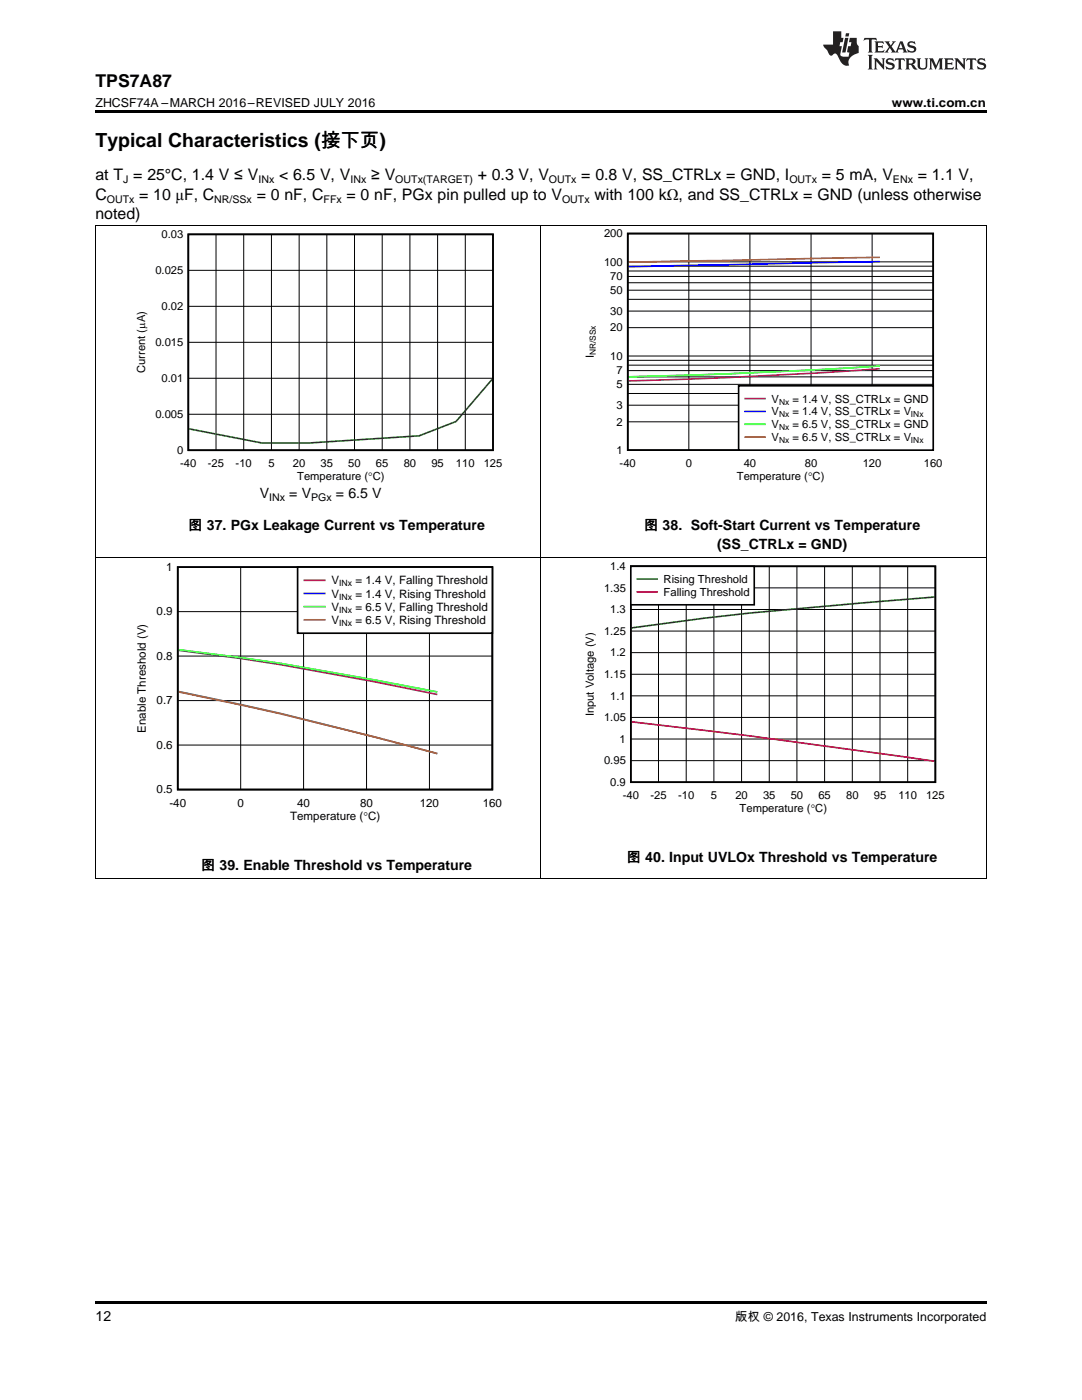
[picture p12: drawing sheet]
<svg xmlns="http://www.w3.org/2000/svg" width="216mm" height="279mm" viewBox="0 0 216 279" stroke-linecap="round" stroke-linejoin="round" font-family="sans-serif">
<defs><g id="words">
<text font-size="3.9" x="19" y="29.3">Typical Characteristics (接下页)</text>
<text font-size="3.5" x="19" y="17.3">TPS7A87</text>
<g font-size="3.2">
<text x="19" y="36">at T = 25°C, 1.4 V ≤ V</text>
<text x="55.7" y="36">&lt; 6.5 V, V</text>
<text x="74" y="36">≥ V</text>
<text x="95.3" y="36">+ 0.3 V, V</text>
<text x="116" y="36">= 0.8 V, SS_CTRLx = GND, I</text>
<text x="164" y="36">= 5 mA, V</text>
<text x="183.1" y="36">= 1.1 V,</text>
<text x="19" y="39.9">C</text>
<text x="27.8" y="39.9">= 10 μF, C</text>
<text x="51.2" y="39.9">= 0 nF, C</text>
<text x="69.1" y="39.9">= 0 nF, PGx pin pulled up to V</text>
<text x="118.6" y="39.9">with 100 kΩ, and SS_CTRLx = GND (unless otherwise</text>
<text x="19" y="43.7">noted)</text>
</g>
<g font-size="2.8">
<text x="51.8" y="99.4">V</text>
<text x="57.7" y="99.4">= V</text>
<text x="67" y="99.4">= 6.5 V</text>
<text x="37.6" y="105.8">图 37. PGx Leakage Current vs Temperature</text>
<text x="128.6" y="105.8">图 38. Soft-Start Current vs Temperature</text>
<text x="143.1" y="109.5">(SS_CTRLx = GND)</text>
<text x="40.1" y="173.7">图 39. Enable Threshold vs Temperature</text>
<text x="125.1" y="172">图 40. Input UVLOx Threshold vs Temperature</text>
<text x="19" y="263.6">12</text>
</g>
<g font-size="2.5">
<text x="19" y="21.4">ZHCSF74A –MARCH 2016–REVISED JULY 2016</text>
<text x="178" y="21.4">www.ti.com.cn</text>
<text x="146.7" y="263.6">版权 © 2016, Texas Instruments Incorporated</text>
</g>
<g font-size="2.3">
<text x="33.2" y="113.9">1</text>
<text x="66.2" y="116.6">V</text>
<text x="66.2" y="119.3">V</text>
<text x="70.9" y="116.6">= 1.4 V, Falling Threshold</text>
<text x="70.9" y="119.3">= 1.4 V, Rising Threshold</text>
<text x="31.2" y="122.8">0.9</text>
<text x="66.2" y="121.9">V</text>
<text x="66.2" y="124.5">V</text>
<text x="70.9" y="121.9">= 6.5 V, Falling Threshold</text>
<text x="70.9" y="124.5">= 6.5 V, Rising Threshold</text>
<text x="31.2" y="131.7">0.8</text>
<text x="31.2" y="140.6">0.7</text>
<text x="29.1" y="146.2" transform="rotate(-90 29.1 146.2)">Enable Threshold (V)</text>
<text x="31.2" y="149.4">0.6</text>
<text x="31.2" y="158.3">0.5</text>
<text x="33.8" y="161">-40</text>
<text x="47.4" y="161">0</text>
<text x="59.3" y="161">40</text>
<text x="71.9" y="161">80</text>
<text x="83.8" y="161">120</text>
<text x="96.3" y="161">160</text>
<text x="57.9" y="163.6">Temperature (qC)</text>
</g>
<g font-size="2.2">
<text x="32.2" y="47.5">0.03</text>
<text x="120.5" y="47.3">200</text>
<text x="120.5" y="53">100</text>
<text x="31" y="54.7">0.025</text>
<text x="121.8" y="58.7">50</text>
<text x="121.8" y="55.9">70</text>
<text x="32.2" y="61.9">0.02</text>
<text x="121.8" y="62.8">30</text>
<text x="31" y="69.1">0.015</text>
<text x="118.5" y="71.5" transform="rotate(-90 118.5 71.5)">I</text>
<text x="121.8" y="71.8">10</text>
<text x="121.8" y="66.1">20</text>
<text x="29" y="74.5" transform="rotate(-90 29 74.5)">Current (PA)</text>
<text x="32.2" y="76.2">0.01</text>
<text x="123" y="77.4">5</text>
<text x="123" y="74.7">7</text>
<text x="31" y="83.4">0.005</text>
<text x="123" y="81.6">3</text>
<text x="154" y="80.4">V</text>
<text x="154" y="82.9">V</text>
<text x="158.1" y="80.4">= 1.4 V, SS_CTRLx = GND</text>
<text x="158.1" y="82.9">= 1.4 V, SS_CTRLx = V</text>
<text x="123" y="84.9">2</text>
<text x="154" y="85.5">V</text>
<text x="154" y="88">V</text>
<text x="158.1" y="85.5">= 6.5 V, SS_CTRLx = GND</text>
<text x="158.1" y="88">= 6.5 V, SS_CTRLx = V</text>
<text x="35.4" y="90.6">0</text>
<text x="36" y="93.1">-40</text>
<text x="41.5" y="93.1">-25</text>
<text x="47" y="93.1">-10</text>
<text x="53.5" y="93.1">5</text>
<text x="58.4" y="93.1">20</text>
<text x="59.3" y="95.7">Temperature (qC)</text>
<text x="64" y="93.1">35</text>
<text x="69.5" y="93.1">50</text>
<text x="75" y="93.1">65</text>
<text x="80.6" y="93.1">80</text>
<text x="86.1" y="93.1">95</text>
<text x="91" y="93.1">110</text>
<text x="96.5" y="93.1">125</text>
<text x="123" y="90.6">1</text>
<text x="123.6" y="93.1">-40</text>
<text x="136.8" y="93.1">0</text>
<text x="147" y="95.7">Temperature (qC)</text>
<text x="148.4" y="93.1">40</text>
<text x="160.6" y="93.1">80</text>
<text x="172.2" y="93.1">120</text>
<text x="184.3" y="93.1">160</text>
<text x="121.8" y="113.8">1.4</text>
<text x="120.5" y="118.1">1.35</text>
<text x="132.4" y="116.4">Rising Threshold</text>
<text x="132.4" y="118.9">Falling Threshold</text>
<text x="121.8" y="122.4">1.3</text>
<text x="120.5" y="126.7">1.25</text>
<text x="121.8" y="131">1.2</text>
<text x="120.5" y="135.3">1.15</text>
<text x="118.5" y="142.9" transform="rotate(-90 118.5 142.9)">Input Voltage (V)</text>
<text x="120.5" y="143.9">1.05</text>
<text x="121.8" y="139.6">1.1</text>
<text x="123.6" y="148.2">1</text>
<text x="120.5" y="152.5">0.95</text>
<text x="121.8" y="156.8">0.9</text>
<text x="124.3" y="159.4">-40</text>
<text x="129.8" y="159.4">-25</text>
<text x="135.3" y="159.4">-10</text>
<text x="141.8" y="159.4">5</text>
<text x="146.7" y="159.4">20</text>
<text x="147.6" y="162">Temperature (qC)</text>
<text x="152.3" y="159.4">35</text>
<text x="157.8" y="159.4">50</text>
<text x="163.3" y="159.4">65</text>
<text x="168.8" y="159.4">80</text>
<text x="174.4" y="159.4">95</text>
<text x="179.3" y="159.4">110</text>
<text x="184.8" y="159.4">125</text>
</g>
<g font-size="2.1">
<text x="21.3" y="40.5">OUTx</text>
<text x="24.6" y="36.6">J</text>
<text x="42.8" y="40.5">NR/SSx</text>
<text x="51.6" y="36.6">INx</text>
<text x="64.6" y="40.5">FFx</text>
<text x="69.9" y="36.6">INx</text>
<text x="78.9" y="36.6">OUTx(TARGET)</text>
<text x="109.5" y="36.6">OUTx</text>
<text x="112.2" y="40.5">OUTx</text>
<text x="157.5" y="36.6">OUTx</text>
<text x="178.2" y="36.6">ENx</text>
<text x="53.7" y="100">INx</text>
<text x="62.1" y="100">PGx</text>
</g>
<g font-size="1.7">
<text x="118.9" y="70.9" transform="rotate(-90 118.9 70.9)">NR/SSx</text>
<text x="155.4" y="80.7">Nx</text>
<text x="155.4" y="83.3">Nx</text>
<text x="181.8" y="83.3">INx</text>
<text x="155.4" y="85.9">Nx</text>
<text x="155.4" y="88.4">Nx</text>
<text x="181.8" y="88.4">INx</text>
<text x="67.7" y="117">INx</text>
<text x="67.7" y="119.7">INx</text>
<text x="67.7" y="122.3">INx</text>
<text x="67.7" y="124.9">INx</text>
</g>
</g></defs>
<path d="M19 259.7h177.8v.5h-177.8z" fill="#000"/>
<path d="M19.1 111.3v64.2M107.9 111.3v64.2M196.8 111.3v64.2M19 175.4h177.8" fill="none" stroke="#000" stroke-width=".2"/>
<path d="M26.9 112.3h73.1v51.8h-73.1z" fill-rule="evenodd" fill="#fff"/>
<path d="M35.5 113.2h62.7v44.4h-62.7z" fill="none" stroke="#000" stroke-width=".34"/>
<path d="M48 113.2v44.4M60.6 113.2v44.4M73.1 113.2v44.4M85.7 113.2v44.4M35.5 139.8h62.8M35.5 130.9h62.8M35.5 122.1h62.8M35.5 148.7h62.8" fill="none" stroke="#000" stroke-width=".2"/>
<path d="M35.6 129.8a536.4 536.4 0 0 1 51.7 8.8" fill="none" stroke="#800080" stroke-width=".34"/>
<path d="M35.6 138a685.3 685.3 0 0 1 51.7 12.4" fill="none" stroke="#00f" stroke-width=".34"/>
<path d="M35.6 129.7a512.2 512.2 0 0 1 45.4 7.2l6.3 1.2" fill="none" stroke="#0f0" stroke-width=".34"/>
<path d="M35.6 138.1a717.3 717.3 0 0 1 51.7 12.3" fill="none" stroke="#f60" stroke-width=".34"/>
<path d="M59.4 113.2h38.8v13.2h-38.8z" fill-rule="evenodd" fill="#fff"/>
<path d="M59.4 113.2h38.8v13.2h-38.8z" fill="none" stroke="#000" stroke-width=".34"/>
<path d="M60.7 115.8h4.1" fill="none" stroke="#800080" stroke-width=".34"/>
<path d="M60.7 118.4h4.1" fill="none" stroke="#00f" stroke-width=".34"/>
<path d="M60.7 121.1h4.1" fill="none" stroke="#0f0" stroke-width=".34"/>
<path d="M60.7 123.7h4.1" fill="none" stroke="#f60" stroke-width=".34"/>
<path d="M116.3 112.2h72.1v50.3h-72.1z" fill-rule="evenodd" fill="#fff"/>
<path d="M125.9 113h60.7v43.1h-60.7z" fill="none" stroke="#000" stroke-width=".33"/>
<g fill="none" stroke="#000" stroke-width=".2">
<path d="M125.9 117.3h60.8M131.4 113v43.1M136.9 113v43.1M142.4 113v43.1M148 113v43.1M153.5 113v43.1M159 113v43.1M164.5 113v43.1M170.1 113v43.1M175.6 113v43.1M181.1 113v43.1M125.9 138.9h60.8"/>
<path d="M125.9 134.6h60.8M125.9 130.2h60.8M125.9 125.9h60.8M125.9 121.6h60.8M125.9 151.8h60.8M125.9 147.5h60.8M125.9 143.2h60.8"/>
</g>
<path d="M186.5 119.2a1574.9 1574.9 0 0 0-45.9 4.2l-14.6 1.9" fill="none" stroke="#008000" stroke-width=".33"/>
<path d="M126 144.1a1746.9 1746.9 0 0 1 60.5 7.8" fill="none" stroke="#f00" stroke-width=".33"/>
<path d="M125.9 113h24.6v7.7h-24.6z" fill-rule="evenodd" fill="#fff"/>
<path d="M125.9 113h24.6v7.7h-24.6z" fill="none" stroke="#000" stroke-width=".33"/>
<path d="M127.2 115.6h3.9" fill="none" stroke="#008000" stroke-width=".33"/>
<path d="M127.2 118.1h3.9" fill="none" stroke="#f00" stroke-width=".33"/>
<path d="M19.1 45v66.3M107.9 45v66.3M196.8 45v66.3M19 111.2h177.8" fill="none" stroke="#000" stroke-width=".2"/>
<path d="M26.8 45.9h73.4v50.3h-73.4z" fill-rule="evenodd" fill="#fff"/>
<path d="M37.6 46.8h60.8v43.1h-60.8z" fill="none" stroke="#000" stroke-width=".33"/>
<g fill="none" stroke="#000" stroke-width=".2">
<path d="M37.6 54h60.8M43.1 46.8v43.1M48.6 46.8v43.1M54.2 46.8v43.1M59.7 46.8v43.1M65.2 46.8v43.1M70.7 46.8v43.1M76.3 46.8v43.1M81.8 46.8v43.1M87.3 46.8v43.1M92.8 46.8v43.1M37.6 75.5h60.8"/>
<path d="M37.6 68.3h60.8M37.6 61.1h60.8M37.6 82.7h60.8"/>
</g>
<path d="M98.2 75.7l-7.2 8.4-7.4 2.9-22.1 1.4h-9.2l-14.6-2.8" fill="none" stroke="#008000" stroke-width=".33"/>
<path d="M116.8 45.7h71.2v50.5h-71.2z" fill-rule="evenodd" fill="#fff"/>
<path d="M125.3 46.6h60.9v43.2h-60.9z" fill="none" stroke="#000" stroke-width=".33"/>
<g fill="none" stroke="#000" stroke-width=".2">
<path d="M125.3 59.7h60.9M125.3 57.9h60.9M125.3 56.4h60.9M125.3 55.2h60.9M125.3 54.1h60.9M125.3 53.1h60.9M125.3 52.3h60.9M137.4 46.6v43.2M149.6 46.6v43.2M161.8 46.6v43.2M174 46.6v43.2M125.3 78.5h60.9"/>
<path d="M125.3 76.7h60.9M125.3 75.2h60.9M125.3 74h60.9M125.3 72.9h60.9M125.3 71.9h60.9M125.3 71.1h60.9M125.3 65.4h60.9M125.3 62.1h60.9M125.3 84.2h60.9M125.3 80.9h60.9"/>
</g>
<path d="M175.5 73.6a981.2 981.2 0 0 1-50.1 2.4" fill="none" stroke="#800080" stroke-width=".33"/>
<path d="M175.5 52.2l-50.1 1.1" fill="none" stroke="#00f" stroke-width=".33"/>
<path d="M175.5 73a1006.8 1006.8 0 0 1-50.1 2.2" fill="none" stroke="#0f0" stroke-width=".33"/>
<path d="M175.5 51.4l-50.1 .9" fill="none" stroke="#f60" stroke-width=".33"/>
<path d="M147.4 77h38.8v12.8h-38.8z" fill-rule="evenodd" fill="#fff"/>
<path d="M147.4 77h38.8v12.8h-38.8z" fill="none" stroke="#000" stroke-width=".33"/>
<path d="M148.7 79.6h3.9" fill="none" stroke="#800080" stroke-width=".33"/>
<path d="M148.7 82.1h3.9" fill="none" stroke="#00f" stroke-width=".33"/>
<path d="M148.7 84.7h3.9" fill="none" stroke="#0f0" stroke-width=".33"/>
<path d="M148.7 87.2h3.9" fill="none" stroke="#f60" stroke-width=".33"/>
<path d="M19 45h177.8" fill="none" stroke="#000" stroke-width=".2"/>
<path d="M19 22h177.8v.5h-177.8z" fill="#000"/>
<g fill="#231f20">
<path d="M172.5 7.6l-.1 .5 .4-.2h.6v.1v2.1l-.2 .4h.9l-.2-.4v-2.1l.1-.1h.5l.5 .2-.2-.5zM174.5 8.3l.2 .3v1.5l-.2 .4h1.8l.2-.6a1.04 1.04 0 0 1-1.3 .2v-.7h.6l.3 .2v-.6l-.3 .2h-.6v-.6l.8-.1 .4 .3-.2-.5zM176.5 8.3l.9 1.1-.9 1.1h.8l-.2-.2 .4-.7 .5 .7-.2 .2h1.5l-.2-.2 .2-.4h.9l.1 .4-.2 .2h1l-.3-.3-.7-1.9h-.5l-.9 2-.8-1 .9-1h-.8l.1 .3-.4 .5-.3-.6 .1-.2zM179.7 8.6l.4 1h-.7zM181.3 8.4a.63 .63 0 0 0-.2 .7 .63 .63 0 0 0 .6 .4l.6 .2 .1 .2a.75 .75 0 0 1-.7 .4 .75 .75 0 0 1-.6-.5l.1 .7 .1-.1a1.11 1.11 0 0 0 1.5-.6 1.13 1.13 0 0 0-1.2-.8l-.1-.4a1.04 1.04 0 0 1 1.2 .2l-.2-.5-.2 .1-.4-.2zM173.2 10.9l.2 .4v2.2l-.2 .4h1l-.3-.4v-2.2l.3-.4zM174.3 11.6l.3 .4v1.5l-.3 .4h.8l-.2-.4v-1.3l1.5 1.7v-1.9l.2-.4h-.7l.2 .4v.9l-1.1-1.3zM177 11.8a.62 .62 0 0 0-.2 .7 .62 .62 0 0 0 .6 .4l.6 .1 .1 .3a.76 .76 0 0 1-.7 .3 .76 .76 0 0 1-.7-.4l.2 .7 .1-.1a1.11 1.11 0 0 0 1.5-.6 1.13 1.13 0 0 0-1.2-.8l-.1-.4a1.04 1.04 0 0 1 1.2 .2l-.2-.6-.2 .1-.5-.1zM178.7 11.6l-.2 .6a.61 .61 0 0 1 .8-.3v1.6l-.2 .4h.9l-.2-.4v-1.6a.63 .63 0 0 1 .7 .3l-.1-.6zM180.6 11.6l.3 .4v1.5l-.3 .4h1l-.2-.2-.1-.8 .6 .2a.76 .76 0 0 0 1.2 .7l-1-1a.58 .58 0 0 0 .6-.5 .58 .58 0 0 0-.5-.6zM181.4 11.9h.1a.45 .45 0 0 1 .5 .1 .45 .45 0 0 1 .1 .5l-.8 .2zM182.9 11.6l.2 .2a2.17 2.17 0 0 0 .3 1.9 .99 .99 0 0 0 1.6-.6v-1.1l.2-.4h-.7l.2 .2a1.92 1.92 0 0 1-.2 1.8 .6 .6 0 0 1-.9-.5v-1.1l.2-.4zM185.4 11.6l.2 .4v1.5l-.2 .4h.7l-.2-.4v-1.4l.8 1.8 .8-1.8v1.4l-.2 .4h.9l-.2-.4v-1.5l.2-.4h-.8l-.6 1.5-.6-1.5zM188.4 11.6l.2 .4v1.5l-.2 .4h1.8l.1-.6a1.04 1.04 0 0 1-1.2 .1v-.6h.5l.4 .2v-.6l-.4 .2h-.5v-.7h.8l.3 .3-.1-.6zM190.5 11.6l.2 .4v1.5l-.2 .4h.7l-.2-.4v-1.3l1.5 1.7v-1.9l.2-.4h-.7l.2 .4v.9l-1.1-1.3zM192.9 11.6l-.1 .6a.61 .61 0 0 1 .7-.3l.1 1.6-.3 .4h1l-.3-.4 .1-1.6a.63 .63 0 0 1 .7 .3l-.1-.6zM195.2 11.8a.62 .62 0 0 0-.2 .7 .62 .62 0 0 0 .6 .4l.6 .1 .1 .3a.76 .76 0 0 1-.7 .3 .76 .76 0 0 1-.6-.4l.1 .7 .1-.1a1.11 1.11 0 0 0 1.6-.6 1.13 1.13 0 0 0-1.3-.8l-.1-.4a1.04 1.04 0 0 1 1.2 .2l-.1-.6-.2 .1-.5-.1z"/>
<path d="M166.2 6.3v2.6h-1.9v.4l.8 .9a.91 .91 0 0 0 1 .8 .56 .56 0 0 1 .5-.3 .56 .56 0 0 1 .5 .3l.4 .8a1.53 1.53 0 0 0 1.9 1.2 1.54 1.54 0 0 1 1-2.1l.9-.3v-1.4a1.52 1.52 0 0 1-.4-1.6h-1.3l-.2 .8h.5l-.2 .8h-.5l-.1 1v.2l.4 .1-.2 .8a1.93 1.93 0 0 1-1.6-.3l.3-1.8h-.5l.2-.8h.4l.2-.8h-.4v-1.3zM168.6 7.6l-.6 2.9h.7l.6-2.9zM168.8 6.6l-.1 .7h.6l.2-.7z"/>
</g>
<use href="#words"/>
</svg>
